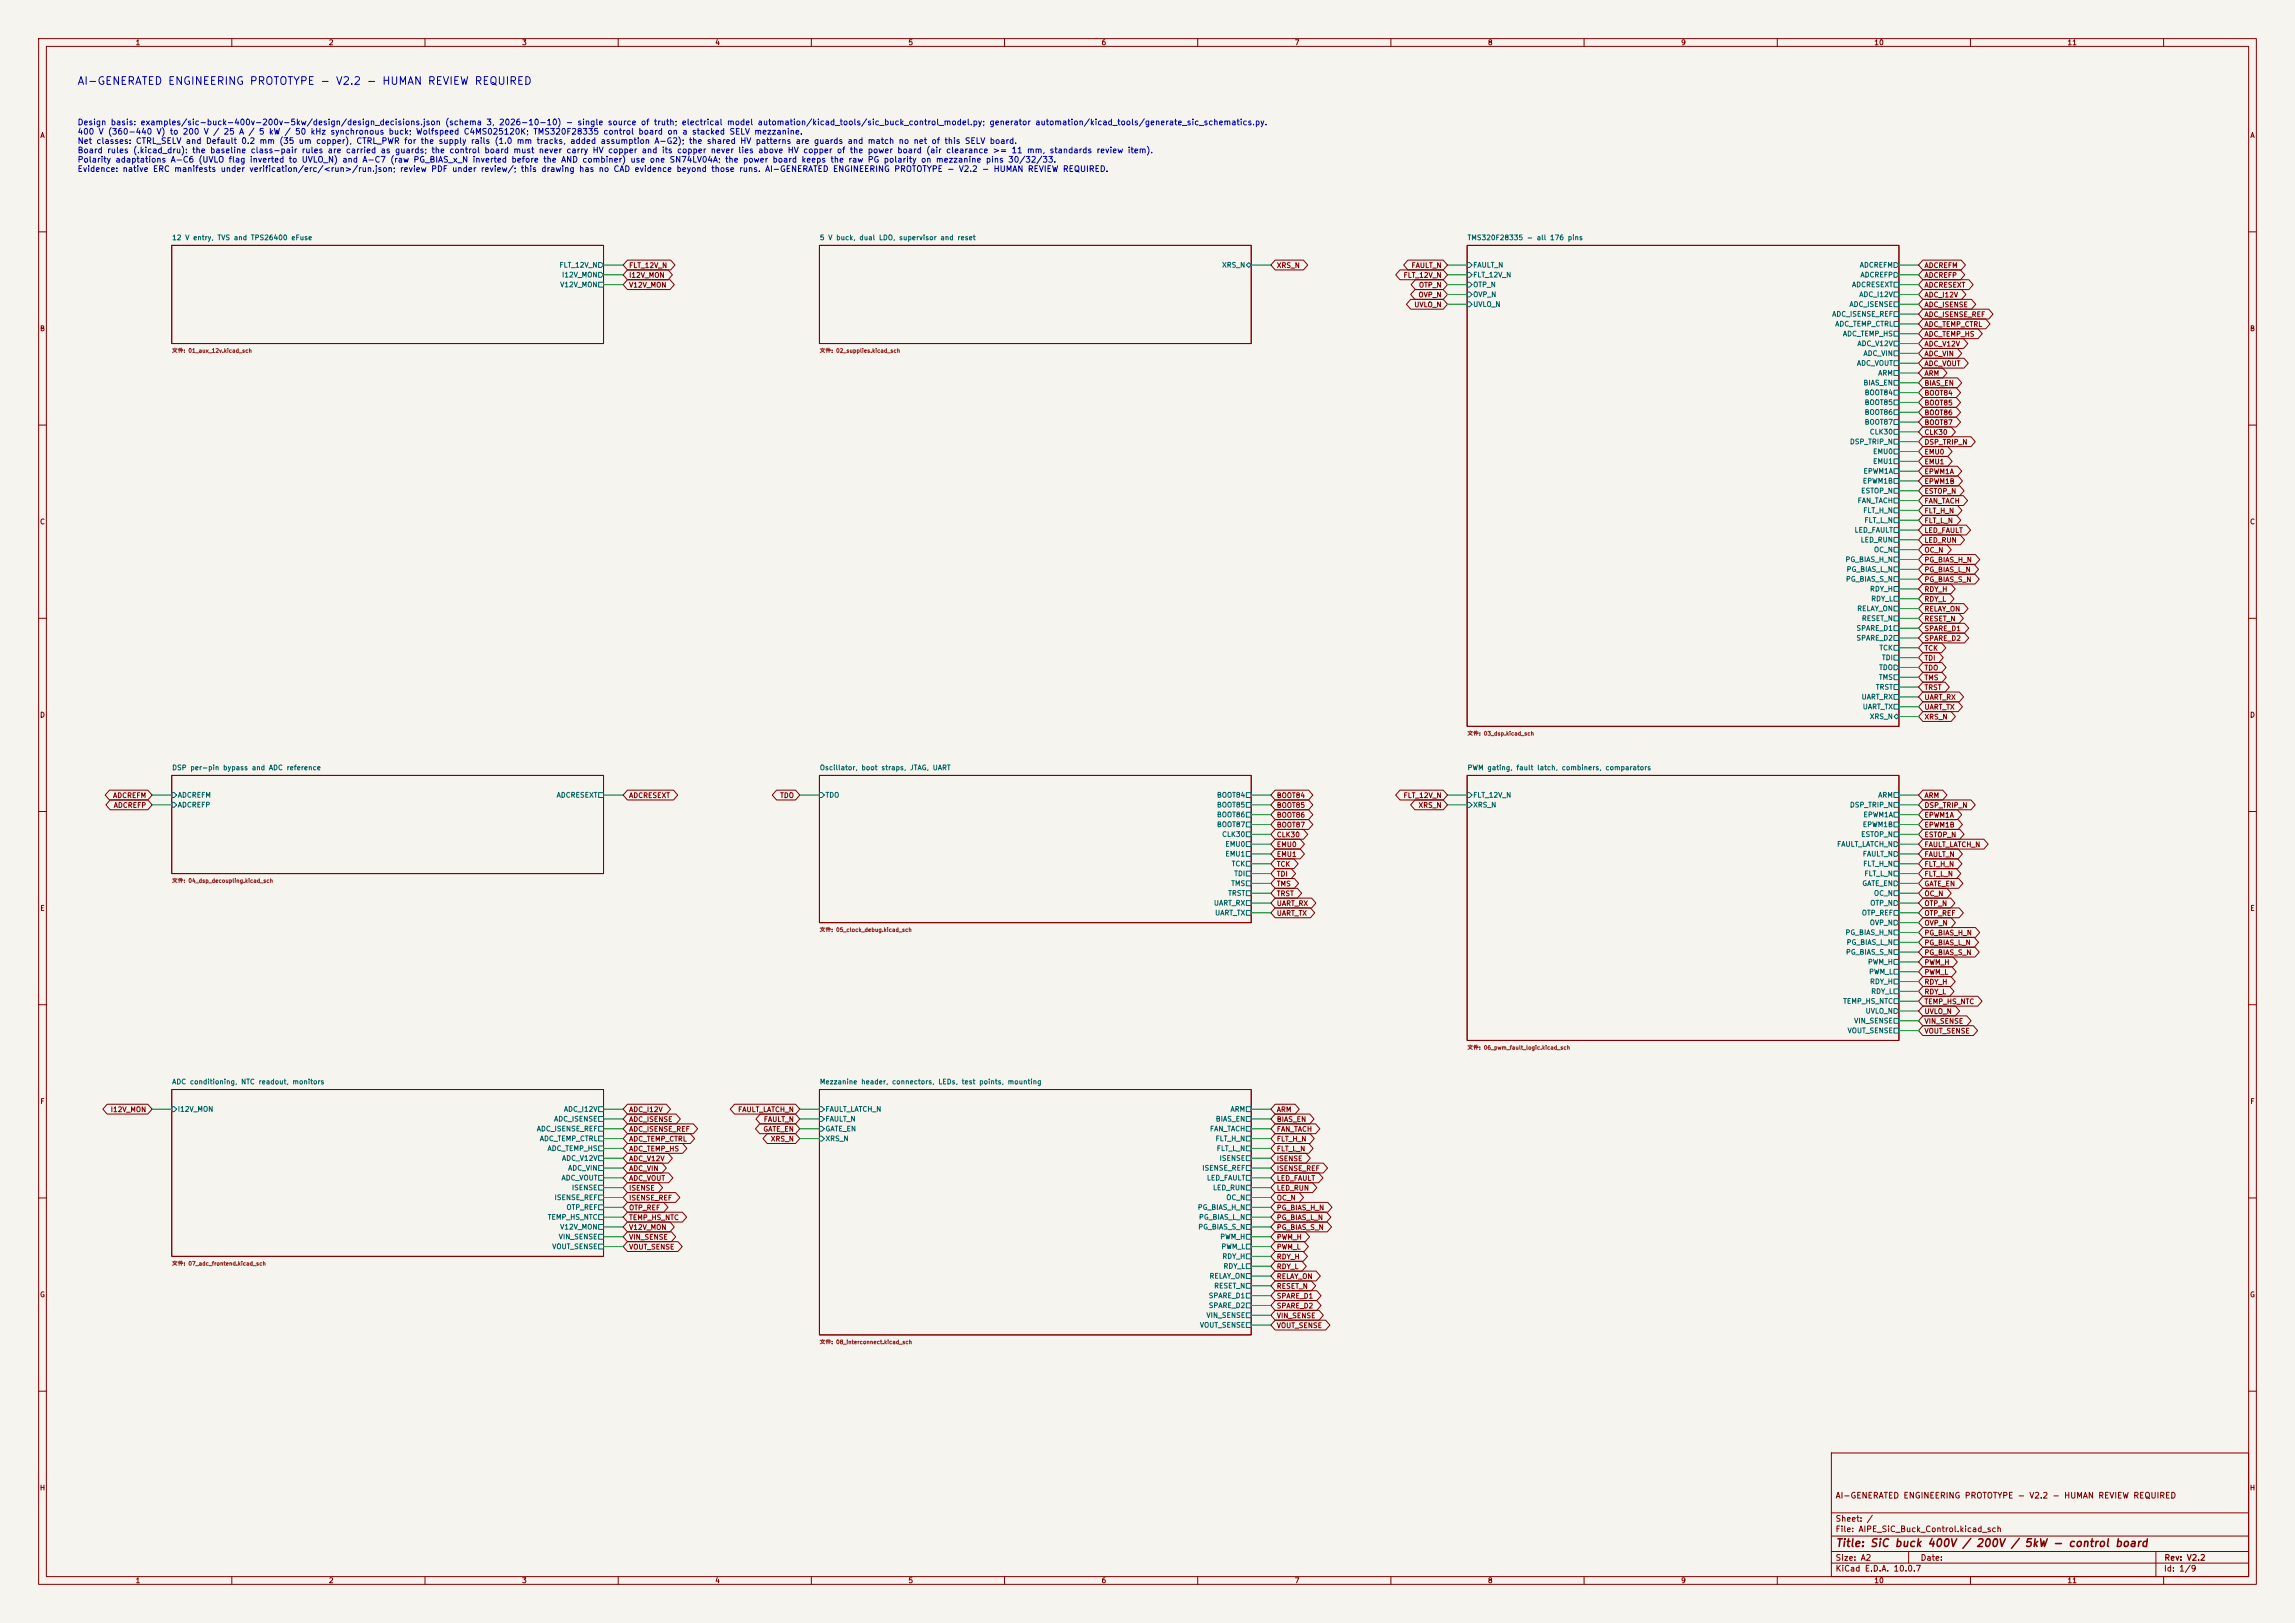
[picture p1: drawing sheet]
<svg xmlns="http://www.w3.org/2000/svg" width="594mm" height="420mm" viewBox="0 0 594 420" stroke-linecap="round" stroke-linejoin="round" font-family="sans-serif">
<defs><g id="words">
<text font-size="2" fill="#0000c2" x="19.9" y="22.4">AI-GENERATED ENGINEERING PROTOTYPE - V2.2 - HUMAN REVIEW REQUIRED</text>
<text font-size="2" fill="#840000" x="475" y="400.8">Title: SiC buck 400V / 200V / 5kW - control board</text>
<g font-size="1.5" fill="#0000c2">
<text x="20" y="32.8">Design basis: examples/sic-buck-400v-200v-5kw/design/design_decisions.json (schema 3, 2026-10-10) - single source of truth; electrical model automation/kicad_tools/sic_buck_control_model.py; generator automation/kicad_tools/generate_sic_schematics.py.</text>
<text x="20" y="35.2">400 V (360-440 V) to 200 V / 25 A / 5 kW / 50 kHz synchronous buck; Wolfspeed C4MS025120K; TMS320F28335 control board on a stacked SELV mezzanine.</text>
<text x="20" y="37.6">Net classes: CTRL_SELV and Default 0.2 mm (35 um copper), CTRL_PWR for the supply rails (1.0 mm tracks, added assumption A-G2); the shared HV patterns are guards and match no net of this SELV board.</text>
<text x="20" y="40">Board rules (.kicad_dru): the baseline class-pair rules are carried as guards; the control board must never carry HV copper and its copper never lies above HV copper of the power board (air clearance &gt;= 11 mm, standards review item).</text>
<text x="20" y="42.4">Polarity adaptations A-C6 (UVLO flag inverted to UVLO_N) and A-C7 (raw PG_BIAS_x_N inverted before the AND combiner) use one SN74LV04A; the power board keeps the raw PG polarity on mezzanine pins 30/32/33.</text>
<text x="20" y="44.8">Evidence: native ERC manifests under verification/erc/&lt;run&gt;/run.json; review PDF under review/; this drawing has no CAD evidence beyond those runs. AI-GENERATED ENGINEERING PROTOTYPE - V2.2 - HUMAN REVIEW REQUIRED.</text>
</g>
<g font-size="1.5" fill="#840000">
<text x="475" y="388.1">AI-GENERATED ENGINEERING PROTOTYPE - V2.2 - HUMAN REVIEW REQUIRED</text>
<text x="475" y="394.1">Sheet: /</text>
<text x="475" y="396.8">File: AIPE_SiC_Buck_Control.kicad_sch</text>
<text x="475" y="407">KiCad E.D.A. 10.0.7</text>
<text x="475" y="404.2">Size: A2</text>
<text x="497" y="404.2">Date:</text>
<text x="560" y="407">Id: 1/9</text>
<text x="560.1" y="404.2">Rev: V2.2</text>
</g>
<g font-size="1.3" fill="#840000">
<text x="35" y="12">1</text>
<text x="85" y="12">2</text>
<text x="135" y="12">3</text>
<text x="185" y="12">4</text>
<text x="235" y="12">5</text>
<text x="285" y="12">6</text>
<text x="335" y="12">7</text>
<text x="385" y="12">8</text>
<text x="435" y="12">9</text>
<text x="485" y="12">10</text>
<text x="535" y="12">11</text>
<text x="10.3" y="36">A</text>
<text x="582.3" y="36">A</text>
<text x="162.7" y="69.6">FLT_12V_N</text>
<text x="330.3" y="69.6">XRS_N</text>
<text x="365.2" y="69.6">FAULT_N</text>
<text x="498" y="69.6">ADCREFM</text>
<text x="162.7" y="72.2">I12V_MON</text>
<text x="162.7" y="74.7">V12V_MON</text>
<text x="363.1" y="72.2">FLT_12V_N</text>
<text x="367" y="77.3">OVP_N</text>
<text x="367.1" y="74.7">OTP_N</text>
<text x="498" y="72.2">ADCREFP</text>
<text x="498" y="74.7">ADCRESEXT</text>
<text x="498" y="77.3">ADC_I12V</text>
<text x="365.9" y="79.8">UVLO_N</text>
<text x="498" y="79.8">ADC_ISENSE</text>
<text x="498" y="82.3">ADC_ISENSE_REF</text>
<text x="10.2" y="86">B</text>
<text x="498" y="84.9">ADC_TEMP_CTRL</text>
<text x="498" y="87.4">ADC_TEMP_HS</text>
<text x="498" y="90">ADC_V12V</text>
<text x="582.2" y="86">B</text>
<text x="498" y="92.5">ADC_VIN</text>
<text x="498" y="95">ADC_VOUT</text>
<text x="498" y="97.6">ARM</text>
<text x="498" y="100.1">BIAS_EN</text>
<text x="498" y="102.7">BOOT84</text>
<text x="498" y="105.2">BOOT85</text>
<text x="498" y="107.7">BOOT86</text>
<text x="498" y="110.3">BOOT87</text>
<text x="498" y="112.8">CLK30</text>
<text x="498" y="115.4">DSP_TRIP_N</text>
<text x="498" y="117.9">EMU0</text>
<text x="498" y="120.4">EMU1</text>
<text x="498" y="123">EPWM1A</text>
<text x="498" y="125.5">EPWM1B</text>
<text x="498" y="128.1">ESTOP_N</text>
<text x="498" y="130.6">FAN_TACH</text>
<text x="10.2" y="136">C</text>
<text x="498" y="133.1">FLT_H_N</text>
<text x="498" y="135.7">FLT_L_N</text>
<text x="582.2" y="136">C</text>
<text x="498" y="138.2">LED_FAULT</text>
<text x="498" y="140.8">LED_RUN</text>
<text x="498" y="143.3">OC_N</text>
<text x="498" y="145.8">PG_BIAS_H_N</text>
<text x="498" y="148.4">PG_BIAS_L_N</text>
<text x="498" y="150.9">PG_BIAS_S_N</text>
<text x="498" y="153.5">RDY_H</text>
<text x="498" y="156">RDY_L</text>
<text x="498" y="158.5">RELAY_ON</text>
<text x="498" y="161.1">RESET_N</text>
<text x="498" y="166.2">SPARE_D2</text>
<text x="498" y="163.6">SPARE_D1</text>
<text x="498" y="168.7">TCK</text>
<text x="498" y="171.2">TDI</text>
<text x="498" y="173.8">TDO</text>
<text x="498" y="176.3">TMS</text>
<text x="498" y="178.9">TRST</text>
<text x="10.2" y="186">D</text>
<text x="498" y="181.4">UART_RX</text>
<text x="498" y="183.9">UART_TX</text>
<text x="582.2" y="186">D</text>
<text x="498" y="186.5">XRS_N</text>
<text x="29.1" y="206.8">ADCREFM</text>
<text x="29.3" y="209.3">ADCREFP</text>
<text x="162.7" y="206.8">ADCRESEXT</text>
<text x="201.8" y="206.8">TDO</text>
<text x="330.3" y="206.8">BOOT84</text>
<text x="330.3" y="209.3">BOOT85</text>
<text x="363.1" y="206.8">FLT_12V_N</text>
<text x="367" y="209.3">XRS_N</text>
<text x="498" y="206.8">ARM</text>
<text x="498" y="209.3">DSP_TRIP_N</text>
<text x="330.3" y="214.4">BOOT87</text>
<text x="330.3" y="211.9">BOOT86</text>
<text x="498" y="211.9">EPWM1A</text>
<text x="498" y="214.4">EPWM1B</text>
<text x="330.3" y="217">CLK30</text>
<text x="330.3" y="219.5">EMU0</text>
<text x="498" y="217">ESTOP_N</text>
<text x="498" y="219.5">FAULT_LATCH_N</text>
<text x="330.3" y="227.1">TDI</text>
<text x="330.3" y="222">EMU1</text>
<text x="330.3" y="224.6">TCK</text>
<text x="498" y="222">FAULT_N</text>
<text x="498" y="224.6">FLT_H_N</text>
<text x="498" y="227.1">FLT_L_N</text>
<text x="330.3" y="229.7">TMS</text>
<text x="330.3" y="232.2">TRST</text>
<text x="498" y="229.7">GATE_EN</text>
<text x="498" y="232.2">OC_N</text>
<text x="10.3" y="236">E</text>
<text x="330.3" y="234.7">UART_RX</text>
<text x="330.3" y="237.3">UART_TX</text>
<text x="498" y="234.7">OTP_N</text>
<text x="498" y="237.3">OTP_REF</text>
<text x="498" y="239.8">OVP_N</text>
<text x="582.3" y="236">E</text>
<text x="498" y="242.4">PG_BIAS_H_N</text>
<text x="498" y="244.9">PG_BIAS_L_N</text>
<text x="498" y="247.4">PG_BIAS_S_N</text>
<text x="498" y="250">PWM_H</text>
<text x="498" y="252.5">PWM_L</text>
<text x="498" y="255.1">RDY_H</text>
<text x="498" y="257.6">RDY_L</text>
<text x="498" y="260.1">TEMP_HS_NTC</text>
<text x="498" y="262.7">UVLO_N</text>
<text x="498" y="265.2">VIN_SENSE</text>
<text x="498" y="267.8">VOUT_SENSE</text>
<text x="10.3" y="286">F</text>
<text x="582.3" y="286">F</text>
<text x="28.5" y="288.1">I12V_MON</text>
<text x="162.7" y="288.1">ADC_I12V</text>
<text x="162.7" y="290.6">ADC_ISENSE</text>
<text x="162.7" y="293.2">ADC_ISENSE_REF</text>
<text x="190.9" y="288.1">FAULT_LATCH_N</text>
<text x="197.4" y="293.2">GATE_EN</text>
<text x="197.6" y="290.6">FAULT_N</text>
<text x="330.3" y="288.1">ARM</text>
<text x="330.3" y="290.6">BIAS_EN</text>
<text x="330.3" y="293.2">FAN_TACH</text>
<text x="162.7" y="295.7">ADC_TEMP_CTRL</text>
<text x="162.7" y="298.2">ADC_TEMP_HS</text>
<text x="199.4" y="295.7">XRS_N</text>
<text x="330.3" y="295.7">FLT_H_N</text>
<text x="330.3" y="298.2">FLT_L_N</text>
<text x="162.7" y="300.8">ADC_V12V</text>
<text x="162.7" y="303.3">ADC_VIN</text>
<text x="162.7" y="305.9">ADC_VOUT</text>
<text x="330.3" y="300.8">ISENSE</text>
<text x="330.3" y="303.3">ISENSE_REF</text>
<text x="330.3" y="305.9">LED_FAULT</text>
<text x="162.7" y="308.4">ISENSE</text>
<text x="162.7" y="310.9">ISENSE_REF</text>
<text x="330.3" y="308.4">LED_RUN</text>
<text x="330.3" y="310.9">OC_N</text>
<text x="162.7" y="313.5">OTP_REF</text>
<text x="162.7" y="316">TEMP_HS_NTC</text>
<text x="330.3" y="313.5">PG_BIAS_H_N</text>
<text x="330.3" y="316">PG_BIAS_L_N</text>
<text x="162.7" y="318.6">V12V_MON</text>
<text x="162.7" y="321.1">VIN_SENSE</text>
<text x="162.7" y="323.6">VOUT_SENSE</text>
<text x="330.3" y="318.6">PG_BIAS_S_N</text>
<text x="330.3" y="321.1">PWM_H</text>
<text x="330.3" y="323.6">PWM_L</text>
<text x="330.3" y="326.2">RDY_H</text>
<text x="330.3" y="328.7">RDY_L</text>
<text x="10.2" y="336">G</text>
<text x="330.3" y="331.3">RELAY_ON</text>
<text x="330.3" y="333.8">RESET_N</text>
<text x="582.2" y="336">G</text>
<text x="330.3" y="336.3">SPARE_D1</text>
<text x="330.3" y="338.9">SPARE_D2</text>
<text x="330.3" y="341.4">VIN_SENSE</text>
<text x="330.3" y="344">VOUT_SENSE</text>
<text x="10.2" y="386">H</text>
<text x="582.2" y="386">H</text>
<text x="35" y="410">1</text>
<text x="85" y="410">2</text>
<text x="135" y="410">3</text>
<text x="185" y="410">4</text>
<text x="235" y="410">5</text>
<text x="285" y="410">6</text>
<text x="335" y="410">7</text>
<text x="385" y="410">8</text>
<text x="435" y="410">9</text>
<text x="485" y="410">10</text>
<text x="535" y="410">11</text>
</g>
<g font-size="1.3" fill="#006464">
<text x="44.4" y="62.5">12 V entry, TVS and TPS26400 eFuse</text>
<text x="212.1" y="62.5">5 V buck, dual LDO, supervisor and reset</text>
<text x="379.7" y="62.5">TMS320F28335 - all 176 pins</text>
<text x="144.7" y="69.5">FLT_12V_N</text>
<text x="316.2" y="69.5">XRS_N</text>
<text x="381.2" y="69.5">FAULT_N</text>
<text x="481.2" y="69.5">ADCREFM</text>
<text x="144.8" y="74.6">V12V_MON</text>
<text x="145.3" y="72.1">I12V_MON</text>
<text x="381.2" y="72.1">FLT_12V_N</text>
<text x="381.2" y="74.6">OTP_N</text>
<text x="381.2" y="77.2">OVP_N</text>
<text x="479.2" y="74.6">ADCRESEXT</text>
<text x="481.1" y="77.2">ADC_I12V</text>
<text x="481.4" y="72.1">ADCREFP</text>
<text x="381.2" y="79.7">UVLO_N</text>
<text x="474.1" y="82.2">ADC_ISENSE_REF</text>
<text x="478.6" y="79.7">ADC_ISENSE</text>
<text x="474.9" y="84.8">ADC_TEMP_CTRL</text>
<text x="476.9" y="87.3">ADC_TEMP_HS</text>
<text x="480.6" y="89.9">ADC_V12V</text>
<text x="480.5" y="94.9">ADC_VOUT</text>
<text x="482.2" y="92.4">ADC_VIN</text>
<text x="482.2" y="100">BIAS_EN</text>
<text x="486" y="97.5">ARM</text>
<text x="482.5" y="102.6">BOOT84</text>
<text x="482.5" y="105.1">BOOT85</text>
<text x="482.5" y="107.6">BOOT86</text>
<text x="482.5" y="110.2">BOOT87</text>
<text x="483.8" y="112.7">CLK30</text>
<text x="478.7" y="115.3">DSP_TRIP_N</text>
<text x="484.7" y="117.8">EMU0</text>
<text x="482" y="125.4">EPWM1B</text>
<text x="482.2" y="122.9">EPWM1A</text>
<text x="484.7" y="120.3">EMU1</text>
<text x="480.7" y="130.5">FAN_TACH</text>
<text x="481.6" y="128">ESTOP_N</text>
<text x="482.1" y="133">FLT_H_N</text>
<text x="482.4" y="135.6">FLT_L_N</text>
<text x="479.9" y="138.1">LED_FAULT</text>
<text x="481.5" y="140.7">LED_RUN</text>
<text x="484.9" y="143.2">OC_N</text>
<text x="477.5" y="145.7">PG_BIAS_H_N</text>
<text x="477.8" y="148.3">PG_BIAS_L_N</text>
<text x="477.6" y="150.8">PG_BIAS_S_N</text>
<text x="483.9" y="153.4">RDY_H</text>
<text x="484.2" y="155.9">RDY_L</text>
<text x="480.5" y="158.4">RELAY_ON</text>
<text x="481.8" y="161">RESET_N</text>
<text x="480.4" y="163.5">SPARE_D1</text>
<text x="480.4" y="166.1">SPARE_D2</text>
<text x="486.2" y="173.7">TDO</text>
<text x="486.3" y="168.6">TCK</text>
<text x="487" y="171.1">TDI</text>
<text x="485.4" y="178.8">TRST</text>
<text x="486.2" y="176.2">TMS</text>
<text x="481.7" y="181.3">UART_RX</text>
<text x="482" y="183.8">UART_TX</text>
<text x="483.8" y="186.4">XRS_N</text>
<text x="44.4" y="199.6">DSP per-pin bypass and ADC reference</text>
<text x="212.1" y="199.6">Oscillator, boot straps, JTAG, UART</text>
<text x="379.7" y="199.6">PWM gating, fault latch, combiners, comparators</text>
<text x="45.9" y="206.7">ADCREFM</text>
<text x="45.9" y="209.2">ADCREFP</text>
<text x="143.9" y="206.7">ADCRESEXT</text>
<text x="213.5" y="206.7">TDO</text>
<text x="314.8" y="206.7">BOOT84</text>
<text x="314.8" y="209.2">BOOT85</text>
<text x="381.2" y="206.7">FLT_12V_N</text>
<text x="381.2" y="209.2">XRS_N</text>
<text x="478.7" y="209.2">DSP_TRIP_N</text>
<text x="486" y="206.7">ARM</text>
<text x="314.8" y="211.8">BOOT86</text>
<text x="314.8" y="214.3">BOOT87</text>
<text x="482" y="214.3">EPWM1B</text>
<text x="482.2" y="211.8">EPWM1A</text>
<text x="316.2" y="216.9">CLK30</text>
<text x="317" y="219.4">EMU0</text>
<text x="317" y="221.9">EMU1</text>
<text x="475.3" y="219.4">FAULT_LATCH_N</text>
<text x="481.6" y="216.9">ESTOP_N</text>
<text x="482" y="221.9">FAULT_N</text>
<text x="318.7" y="224.5">TCK</text>
<text x="319.3" y="227">TDI</text>
<text x="482.1" y="224.5">FLT_H_N</text>
<text x="482.4" y="227">FLT_L_N</text>
<text x="317.7" y="232.1">TRST</text>
<text x="318.5" y="229.6">TMS</text>
<text x="481.9" y="229.6">GATE_EN</text>
<text x="484.9" y="232.1">OC_N</text>
<text x="314.1" y="234.6">UART_RX</text>
<text x="314.4" y="237.2">UART_TX</text>
<text x="481.8" y="237.2">OTP_REF</text>
<text x="483.8" y="239.7">OVP_N</text>
<text x="483.9" y="234.6">OTP_N</text>
<text x="477.5" y="242.3">PG_BIAS_H_N</text>
<text x="477.8" y="244.8">PG_BIAS_L_N</text>
<text x="477.6" y="247.3">PG_BIAS_S_N</text>
<text x="483.3" y="249.9">PWM_H</text>
<text x="483.6" y="252.4">PWM_L</text>
<text x="483.9" y="255">RDY_H</text>
<text x="484.2" y="257.5">RDY_L</text>
<text x="476.9" y="260">TEMP_HS_NTC</text>
<text x="482.7" y="262.6">UVLO_N</text>
<text x="478.1" y="267.7">VOUT_SENSE</text>
<text x="479.8" y="265.1">VIN_SENSE</text>
<text x="44.4" y="280.9">ADC conditioning, NTC readout, monitors</text>
<text x="212.1" y="280.9">Mezzanine header, connectors, LEDs, test points, mounting</text>
<text x="45.9" y="288">I12V_MON</text>
<text x="145.8" y="288">ADC_I12V</text>
<text x="213.5" y="288">FAULT_LATCH_N</text>
<text x="318.4" y="288">ARM</text>
<text x="138.8" y="293.1">ADC_ISENSE_REF</text>
<text x="143.3" y="290.5">ADC_ISENSE</text>
<text x="213.5" y="290.5">FAULT_N</text>
<text x="213.5" y="293.1">GATE_EN</text>
<text x="313" y="293.1">FAN_TACH</text>
<text x="314.5" y="290.5">BIAS_EN</text>
<text x="139.6" y="295.6">ADC_TEMP_CTRL</text>
<text x="141.6" y="298.1">ADC_TEMP_HS</text>
<text x="213.5" y="295.6">XRS_N</text>
<text x="314.5" y="295.6">FLT_H_N</text>
<text x="314.8" y="298.1">FLT_L_N</text>
<text x="145.2" y="305.8">ADC_VOUT</text>
<text x="145.3" y="300.7">ADC_V12V</text>
<text x="146.9" y="303.2">ADC_VIN</text>
<text x="311" y="303.2">ISENSE_REF</text>
<text x="312.2" y="305.8">LED_FAULT</text>
<text x="315.5" y="300.7">ISENSE</text>
<text x="143.4" y="310.8">ISENSE_REF</text>
<text x="147.9" y="308.3">ISENSE</text>
<text x="313.8" y="308.3">LED_RUN</text>
<text x="317.3" y="310.8">OC_N</text>
<text x="141.6" y="315.9">TEMP_HS_NTC</text>
<text x="146.5" y="313.4">OTP_REF</text>
<text x="309.9" y="313.4">PG_BIAS_H_N</text>
<text x="310.2" y="315.9">PG_BIAS_L_N</text>
<text x="142.8" y="323.5">VOUT_SENSE</text>
<text x="144.5" y="321">VIN_SENSE</text>
<text x="144.8" y="318.5">V12V_MON</text>
<text x="310" y="318.5">PG_BIAS_S_N</text>
<text x="315.7" y="321">PWM_H</text>
<text x="316" y="323.5">PWM_L</text>
<text x="316.2" y="326.1">RDY_H</text>
<text x="316.5" y="328.6">RDY_L</text>
<text x="312.9" y="331.2">RELAY_ON</text>
<text x="314.1" y="333.7">RESET_N</text>
<text x="312.1" y="341.3">VIN_SENSE</text>
<text x="312.7" y="336.2">SPARE_D1</text>
<text x="312.7" y="338.8">SPARE_D2</text>
<text x="310.4" y="343.9">VOUT_SENSE</text>
</g>
<g font-size="1" fill="#725600">
<text x="44.5" y="91.5">文件: 01_aux_12v.kicad_sch</text>
<text x="212.1" y="91.5">文件: 02_supplies.kicad_sch</text>
<text x="379.7" y="190.6">文件: 03_dsp.kicad_sch</text>
<text x="44.5" y="228.7">文件: 04_dsp_decoupling.kicad_sch</text>
<text x="212.1" y="241.4">文件: 05_clock_debug.kicad_sch</text>
<text x="379.7" y="271.9">文件: 06_pwm_fault_logic.kicad_sch</text>
<text x="44.5" y="327.7">文件: 07_adc_frontend.kicad_sch</text>
<text x="212.1" y="348.1">文件: 08_interconnect.kicad_sch</text>
</g>
</g></defs>
<path d="M0 0h594v420h-594z" fill="#f5f4ef" stroke="#f5f4ef" stroke-width=".26"/>
<g fill="none" stroke="#840000" stroke-width=".26">
<path d="M10 10h574v400h-574zM12 12h570v396h-570zM60 10v2M110 10v2M160 10v2M210 10v2M260 10v2M310 10v2M360 10v2M410 10v2M460 10v2M510 10v2"/>
<path d="M560 10v2M10 60h2M44.4 63.5h111.8v25.4h-111.8zM162.4 69.8h10.5l1.1 1.3-1.1 1.3h-10.5l-1.1-1.3zM162.4 72.4h11l1.1 1.3-1.1 1.2h-11l-1.1-1.2zM162.4 67.3h11.2l1.1 1.3-1.1 1.3h-11.2l-1.1-1.3zM212.1 63.5h111.7v25.4h-111.7zM330 67.3h7.4l1.1 1.3-1.1 1.3h-7.4l-1.1-1.3zM362.3 69.8h11.2l1.1 1.3-1.1 1.3h-11.2l-1.1-1.3zM364.4 67.3h9.1l1.1 1.3-1.1 1.3h-9.1l-1.1-1.3zM365.1 77.5h8.4l1.1 1.2-1.1 1.3h-8.4l-1.1-1.3zM366.2 74.9h7.3l1.1 1.3-1.1 1.3h-7.3l-1.1-1.3z"/>
<path d="M366.3 72.4h7.2l1.1 1.3-1.1 1.2h-7.2l-1.1-1.2zM379.7 63.5h111.8v124.5h-111.8zM497.7 67.3h9.9l1.1 1.3-1.1 1.3h-9.9l-1.1-1.3zM497.7 69.8h9.7l1.1 1.3-1.1 1.3h-9.7l-1.1-1.3zM497.7 72.4h11.9l1.1 1.3-1.1 1.2h-11.9l-1.1-1.2zM497.7 74.9h10l1.1 1.3-1.1 1.3h-10l-1.1-1.3zM497.7 77.5h12.6l1.1 1.2-1.1 1.3h-12.6l-1.1-1.3zM582 60h2M497.7 80h17l1.2 1.3-1.2 1.3h-17l-1.1-1.3zM497.7 82.5h16.3l1.1 1.3-1.1 1.3h-16.3l-1.1-1.3zM497.7 85.1h14.3l1.1 1.3-1.1 1.2h-14.3l-1.1-1.2zM497.7 87.6h10.5l1.1 1.3-1.1 1.3h-10.5l-1.1-1.3z"/>
<path d="M497.7 90.2h8.9l1.1 1.2-1.1 1.3h-8.9l-1.1-1.3zM497.7 92.7h10.6l1.1 1.3-1.1 1.3h-10.6l-1.1-1.3zM497.7 95.2h5.1l1.1 1.3-1.1 1.3h-5.1l-1.1-1.3zM497.7 97.8h8.9l1.1 1.3-1.1 1.2h-8.9l-1.1-1.2zM10 110h2M497.7 100.3h8.6l1.1 1.3-1.1 1.3h-8.6l-1.1-1.3zM497.7 102.9h8.6l1.1 1.2-1.1 1.3h-8.6l-1.1-1.3zM497.7 105.4h8.6l1.1 1.3-1.1 1.3h-8.6l-1.1-1.3zM497.7 107.9h8.6l1.1 1.3-1.1 1.3h-8.6l-1.1-1.3zM497.7 110.5h7.3l1.1 1.3-1.1 1.2h-7.3l-1.1-1.2zM497.7 113h12.4l1.2 1.3-1.2 1.3h-12.4l-1.1-1.3zM497.7 115.6h6.5l1.1 1.2-1.1 1.3h-6.5l-1.1-1.3z"/>
<path d="M497.7 118.1h6.5l1.1 1.3-1.1 1.3h-6.5l-1.1-1.3zM582 110h2M497.7 120.6h8.9l1.1 1.3-1.1 1.3h-8.9l-1.1-1.3zM497.7 123.2h9.1l1.1 1.3-1.1 1.2h-9.1l-1.1-1.2zM497.7 125.7h9.5l1.2 1.3-1.2 1.3h-9.5l-1.1-1.3zM497.7 128.3h10.4l1.2 1.2-1.2 1.3h-10.4l-1.1-1.3zM497.7 130.8h9l1.1 1.3-1.1 1.3h-9l-1.1-1.3zM497.7 133.3h8.7l1.1 1.3-1.1 1.3h-8.7l-1.1-1.3zM497.7 135.9h11.2l1.1 1.3-1.1 1.2h-11.2l-1.1-1.2zM497.7 138.4h9.7l1.1 1.3-1.1 1.3h-9.7l-1.1-1.3zM497.7 141h6.2l1.1 1.2-1.1 1.3h-6.2l-1.1-1.3zM497.7 143.5h13.6l1.1 1.3-1.1 1.3h-13.6l-1.1-1.3z"/>
<path d="M497.7 146h13.3l1.1 1.3-1.1 1.3h-13.3l-1.1-1.3zM497.7 148.6h13.5l1.1 1.3-1.1 1.2h-13.5l-1.1-1.2zM497.7 151.1h7.2l1.2 1.3-1.2 1.3h-7.2l-1.1-1.3zM497.7 153.7h6.9l1.2 1.2-1.2 1.3h-6.9l-1.1-1.3zM497.7 156.2h10.6l1.1 1.3-1.1 1.3h-10.6l-1.1-1.3zM497.7 158.7h9.4l1.1 1.3-1.1 1.3h-9.4l-1.1-1.3zM10 160h2M497.7 163.8h10.7l1.2 1.3-1.2 1.3h-10.7l-1.1-1.3zM497.7 161.3h10.7l1.2 1.3-1.2 1.2h-10.7l-1.1-1.2zM497.7 166.4h4.8l1.1 1.2-1.1 1.3h-4.8l-1.1-1.3zM497.7 168.9h4.2l1.1 1.3-1.1 1.3h-4.2l-1.1-1.3zM497.7 171.4h4.9l1.1 1.3-1.1 1.3h-4.9l-1.1-1.3z"/>
<path d="M497.7 174h4.9l1.2 1.3-1.2 1.2h-4.9l-1.1-1.2zM497.7 176.5h5.7l1.1 1.3-1.1 1.3h-5.7l-1.1-1.3zM497.7 179.1h9.4l1.1 1.2-1.1 1.3h-9.4l-1.1-1.3zM582 160h2M497.7 181.6h9.1l1.1 1.3-1.1 1.3h-9.1l-1.1-1.3zM497.7 184.1h7.3l1.1 1.3-1.1 1.3h-7.3l-1.1-1.3zM10 210h2M28.3 204.5h10l1.1 1.2-1.1 1.3h-10l-1.1-1.3zM28.5 207h9.8l1.1 1.3-1.1 1.3h-9.8l-1.1-1.3zM44.4 200.7h111.8v25.4h-111.8zM162.4 204.5h11.9l1.1 1.2-1.1 1.3h-11.9l-1.1-1.3zM201 204.5h4.9l1.1 1.2-1.1 1.3h-4.9l-1.1-1.3z"/>
<path d="M212.1 200.7h111.7v38.1h-111.7zM330 212.1h8.7l1.1 1.3-1.1 1.2h-8.7l-1.1-1.2zM330 214.6h7.4l1.1 1.3-1.1 1.3h-7.4l-1.1-1.3zM330 217.2h6.5l1.1 1.2-1.1 1.3h-6.5l-1.1-1.3zM330 219.7h6.5l1.1 1.3-1.1 1.3h-6.5l-1.1-1.3zM330 204.5h8.7l1.1 1.2-1.1 1.3h-8.7l-1.1-1.3zM330 207h8.7l1.1 1.3-1.1 1.3h-8.7l-1.1-1.3zM330 209.5h8.7l1.1 1.3-1.1 1.3h-8.7l-1.1-1.3zM362.3 204.5h11.2l1.1 1.2-1.1 1.3h-11.2l-1.1-1.3zM366.2 207h7.3l1.1 1.3-1.1 1.3h-7.3l-1.1-1.3zM379.7 200.7h111.8v68.5h-111.8zM497.7 204.5h5.1l1.1 1.2-1.1 1.3h-5.1l-1.1-1.3z"/>
<path d="M497.7 207h12.4l1.2 1.3-1.2 1.3h-12.4l-1.1-1.3zM497.7 209.5h8.9l1.1 1.3-1.1 1.3h-8.9l-1.1-1.3zM497.7 212.1h9.1l1.1 1.3-1.1 1.2h-9.1l-1.1-1.2zM497.7 214.6h9.5l1.2 1.3-1.2 1.3h-9.5l-1.1-1.3zM497.7 217.2h15.8l1.1 1.2-1.1 1.3h-15.8l-1.1-1.3zM497.7 219.7h9.1l1.1 1.3-1.1 1.3h-9.1l-1.1-1.3zM582 210h2M330 224.8h4.2l1.1 1.3-1.1 1.2h-4.2l-1.1-1.2zM330 227.3h5l1.1 1.3-1.1 1.3h-5l-1.1-1.3zM330 229.9h5.8l1.1 1.2-1.1 1.3h-5.8l-1.1-1.3zM330 222.2h4.9l1.1 1.3-1.1 1.3h-4.9l-1.1-1.3zM330 232.4h9.5l1.1 1.3-1.1 1.3h-9.5l-1.1-1.3z"/>
<path d="M330 234.9h9.2l1.1 1.3-1.1 1.3h-9.2l-1.1-1.3zM497.7 227.3h9.2l1.1 1.3-1.1 1.3h-9.2l-1.1-1.3zM497.7 229.9h6.2l1.1 1.2-1.1 1.3h-6.2l-1.1-1.3zM497.7 232.4h7.2l1.1 1.3-1.1 1.3h-7.2l-1.1-1.3zM497.7 234.9h9.4l1.1 1.3-1.1 1.3h-9.4l-1.1-1.3zM497.7 237.5h7.3l1.1 1.3-1.1 1.2h-7.3l-1.1-1.2zM497.7 222.2h9l1.1 1.3-1.1 1.3h-9l-1.1-1.3zM497.7 224.8h8.7l1.1 1.3-1.1 1.2h-8.7l-1.1-1.2zM497.7 240h13.6l1.1 1.3-1.1 1.3h-13.6l-1.1-1.3zM497.7 242.6h13.3l1.1 1.2-1.1 1.3h-13.3l-1.1-1.3zM497.7 245.1h13.5l1.1 1.3-1.1 1.3h-13.5l-1.1-1.3zM497.7 250.2h7.5l1.1 1.3-1.1 1.2h-7.5l-1.1-1.2z"/>
<path d="M497.7 252.7h7.2l1.2 1.3-1.2 1.3h-7.2l-1.1-1.3zM497.7 255.3h6.9l1.2 1.2-1.2 1.3h-6.9l-1.1-1.3zM497.7 257.8h14.2l1.1 1.3-1.1 1.3h-14.2l-1.1-1.3zM497.7 247.6h7.8l1.1 1.3-1.1 1.3h-7.8l-1.1-1.3zM10 260h2M497.7 260.3h8.4l1.1 1.3-1.1 1.3h-8.4l-1.1-1.3zM497.7 262.9h11.4l1.1 1.3-1.1 1.2h-11.4l-1.1-1.2zM497.7 265.4h13l1.2 1.3-1.2 1.3h-13l-1.1-1.3zM582 260h2M27.7 285.7h10.6l1.1 1.3-1.1 1.3h-10.6l-1.1-1.3zM44.4 281.9h111.8v43.2h-111.8zM162.4 285.7h10l1.2 1.3-1.2 1.3h-10l-1.1-1.3z"/>
<path d="M162.4 288.3h12.6l1.1 1.3-1.1 1.2h-12.6l-1.1-1.2zM162.4 290.8h17.1l1.1 1.3-1.1 1.3h-17.1l-1.1-1.3zM162.4 293.4h16.3l1.1 1.2-1.1 1.3h-16.3l-1.1-1.3zM162.4 295.9h14.3l1.1 1.3-1.1 1.3h-14.3l-1.1-1.3zM162.4 298.4h10.5l1.1 1.3-1.1 1.3h-10.5l-1.1-1.3zM190.1 285.7h15.8l1.1 1.3-1.1 1.3h-15.8l-1.1-1.3zM196.6 290.8h9.3l1.1 1.3-1.1 1.3h-9.3l-1.1-1.3zM196.8 288.3h9.1l1.1 1.3-1.1 1.2h-9.1l-1.1-1.2zM198.6 293.4h7.3l1.1 1.2-1.1 1.3h-7.3l-1.1-1.3zM212.1 281.9h111.7v63.5h-111.7zM330 285.7h5.2l1.1 1.3-1.1 1.3h-5.2l-1.1-1.3zM330 288.3h9l1.1 1.3-1.1 1.2h-9l-1.1-1.2z"/>
<path d="M330 290.8h10.5l1.1 1.3-1.1 1.3h-10.5l-1.1-1.3zM330 293.4h9.1l1.1 1.2-1.1 1.3h-9.1l-1.1-1.3zM330 295.9h8.8l1.1 1.3-1.1 1.3h-8.8l-1.1-1.3zM330 298.4h8l1.1 1.3-1.1 1.3h-8l-1.1-1.3zM10 310h2M162.4 301h9l1.1 1.3-1.1 1.2h-9l-1.1-1.2zM162.4 303.5h10.6l1.2 1.3-1.2 1.3h-10.6l-1.1-1.3zM162.4 306.1h8l1.1 1.2-1.1 1.3h-8l-1.1-1.3zM162.4 311.1h9.4l1.1 1.3-1.1 1.3h-9.4l-1.1-1.3zM162.4 313.7h14.2l1.1 1.3-1.1 1.2h-14.2l-1.1-1.2zM162.4 316.2h11l1.1 1.3-1.1 1.3h-11l-1.1-1.3zM162.4 318.8h11.4l1.1 1.2-1.1 1.3h-11.4l-1.1-1.3z"/>
<path d="M162.4 308.6h12.5l1.1 1.3-1.1 1.3h-12.5l-1.1-1.3zM330 301h12.5l1.1 1.3-1.1 1.2h-12.5l-1.1-1.2zM330 303.5h11.3l1.1 1.3-1.1 1.3h-11.3l-1.1-1.3zM330 306.1h9.7l1.1 1.2-1.1 1.3h-9.7l-1.1-1.3zM330 308.6h6.3l1.1 1.3-1.1 1.3h-6.3l-1.1-1.3zM330 311.1h13.7l1.1 1.3-1.1 1.3h-13.7l-1.1-1.3zM330 313.7h13.3l1.2 1.3-1.2 1.2h-13.3l-1.1-1.2zM330 316.2h13.5l1.1 1.3-1.1 1.3h-13.5l-1.1-1.3zM330 318.8h7.8l1.2 1.2-1.2 1.3h-7.8l-1.1-1.3zM582 310h2M162.4 321.3h13.1l1.1 1.3-1.1 1.3h-13.1l-1.1-1.3zM330 321.3h7.5l1.2 1.3-1.2 1.3h-7.5l-1.1-1.3z"/>
<path d="M330 323.8h7.3l1.1 1.3-1.1 1.3h-7.3l-1.1-1.3zM330 326.4h7l1.1 1.3-1.1 1.2h-7l-1.1-1.2zM330 328.9h10.6l1.1 1.3-1.1 1.3h-10.6l-1.1-1.3zM330 331.5h9.4l1.1 1.2-1.1 1.3h-9.4l-1.1-1.3zM330 334h10.8l1.1 1.3-1.1 1.3h-10.8l-1.1-1.3zM330 336.5h10.8l1.1 1.3-1.1 1.3h-10.8l-1.1-1.3zM330 339.1h11.4l1.1 1.3-1.1 1.2h-11.4l-1.1-1.2zM330 341.6h13.1l1.1 1.3-1.1 1.3h-13.1l-1.1-1.3zM10 360h2M474 376h108v32h-108zM582 360h2M474 397.5h108"/>
<path d="M474 391.5h108M60 408v2M110 408v2M160 408v2M210 408v2M260 408v2M310 408v2M360 408v2M410 408v2M460 408v2M474 404.5h108M474 401.5h108"/>
<path d="M494 401.5v3M510 408v2M558 401.5v6.5M560 408v2"/>
</g>
<g fill="none" stroke="#006464" stroke-width=".26">
<path d="M154.9 67.9h.7l.6 .7-.6 .6h-.7zM154.9 70.5h.7l.6 .6-.6 .7h-.7zM154.9 73h1.3v1.3h-1.3zM322.6 68.6l.6-.7 .6 .7-.6 .6zM379.7 67.9h.7l.6 .7-.6 .6h-.7zM379.7 70.5h.7l.6 .6-.6 .7h-.7zM379.7 73h.7l.6 .7-.6 .6h-.7zM379.7 75.6h.7l.6 .6-.6 .6h-.7zM379.7 78.1h.7l.6 .6-.6 .7h-.7zM490.2 67.9h.7l.6 .7-.6 .6h-.7zM490.2 70.5h.7l.6 .6-.6 .7h-.7zM490.2 73h1.3v1.3h-1.3z"/>
<path d="M490.2 75.6h1.3v1.2h-1.3zM490.2 78.1h1.3v1.3h-1.3zM490.2 80.6h1.3v1.3h-1.3zM490.2 83.2h1.3v1.3h-1.3zM490.2 85.7h1.3v1.3h-1.3zM490.2 88.3h1.3v1.2h-1.3zM490.2 90.8h1.3v1.3h-1.3zM490.2 93.3h1.3v1.3h-1.3zM490.2 95.9h1.3v1.3h-1.3zM490.2 98.4h1.3v1.3h-1.3zM490.2 101h1.3v1.2h-1.3zM490.2 103.5h1.3v1.3h-1.3z"/>
<path d="M490.2 106h1.3v1.3h-1.3zM490.2 108.6h1.3v1.3h-1.3zM490.2 111.1h1.3v1.3h-1.3zM490.2 113.7h1.3v1.2h-1.3zM490.2 116.2h1.3v1.3h-1.3zM490.2 118.7h1.3v1.3h-1.3zM490.2 121.3h1.3v1.3h-1.3zM490.2 123.8h1.3v1.3h-1.3zM490.2 126.4h1.3v1.2h-1.3zM490.2 128.9h1.3v1.3h-1.3zM490.2 131.4h1.3v1.3h-1.3zM490.2 134h1.3v1.3h-1.3z"/>
<path d="M490.2 136.5h1.3v1.3h-1.3zM490.2 139.1h1.3v1.2h-1.3zM490.2 141.6h1.3v1.3h-1.3zM490.2 144.1h1.3v1.3h-1.3zM490.2 146.7h1.3v1.3h-1.3zM490.2 149.2h1.3v1.3h-1.3zM490.2 151.8h1.3v1.2h-1.3zM490.2 154.3h1.3v1.3h-1.3zM490.2 156.8h1.3v1.3h-1.3zM490.2 159.4h1.3v1.3h-1.3zM490.2 161.9h1.3v1.3h-1.3zM490.2 164.5h1.3v1.2h-1.3z"/>
<path d="M490.2 167h1.3v1.3h-1.3zM490.2 169.5h1.3v1.3h-1.3zM490.2 172.1h.7l.6 .6-.6 .7h-.7zM490.2 174.6h1.3v1.3h-1.3zM490.2 177.2h1.3v1.2h-1.3zM490.2 179.7h1.3v1.3h-1.3zM490.2 182.2h1.3v1.3h-1.3zM490.2 185.4l.7-.6 .6 .6-.6 .7zM44.4 205.1h.7l.6 .6-.6 .7h-.7zM44.4 207.6h.7l.6 .7-.6 .6h-.7zM154.9 205.1h1.3v1.3h-1.3zM212.1 205.1h.6l.7 .6-.7 .7h-.6z"/>
<path d="M322.6 205.1h1.2v1.3h-1.2zM322.6 207.6h1.2v1.3h-1.2zM322.6 210.2h1.2v1.3h-1.2zM322.6 212.7h1.2v1.3h-1.2zM322.6 215.3h1.2v1.2h-1.2zM322.6 217.8h1.2v1.3h-1.2zM379.7 205.1h.7l.6 .6-.6 .7h-.7zM379.7 207.6h.7l.6 .7-.6 .6h-.7zM490.2 205.1h1.3v1.3h-1.3zM490.2 207.6h1.3v1.3h-1.3zM490.2 210.2h1.3v1.3h-1.3zM490.2 212.7h1.3v1.3h-1.3z"/>
<path d="M490.2 215.3h1.3v1.2h-1.3zM490.2 217.8h.7l.6 .6-.6 .7h-.7zM322.6 220.3h1.2v1.3h-1.2zM322.6 222.9h1.2v1.3h-1.2zM322.6 225.4h1.2v1.3h-1.2zM322.6 228h1.2v1.2h-1.2zM322.6 230.5h1.2v1.3h-1.2zM322.6 233h1.2v1.3h-1.2zM322.6 235.6h1.2v1.3h-1.2zM490.2 220.3h.7l.6 .7-.6 .6h-.7zM490.2 222.9h1.3v1.3h-1.3zM490.2 225.4h1.3v1.3h-1.3z"/>
<path d="M490.2 228h.7l.6 .6-.6 .6h-.7zM490.2 230.5h1.3v1.3h-1.3zM490.2 233h.7l.6 .7-.6 .6h-.7zM490.2 235.6h1.3v1.3h-1.3zM490.2 238.1h.7l.6 .7-.6 .6h-.7zM490.2 240.7h1.3v1.2h-1.3zM490.2 243.2h1.3v1.3h-1.3zM490.2 245.7h1.3v1.3h-1.3zM490.2 248.3h1.3v1.3h-1.3zM490.2 250.8h1.3v1.3h-1.3zM490.2 253.4h1.3v1.2h-1.3zM490.2 255.9h1.3v1.3h-1.3z"/>
<path d="M490.2 258.4h1.3v1.3h-1.3zM490.2 261h.7l.6 .6-.6 .7h-.7zM490.2 263.5h1.3v1.3h-1.3zM490.2 266.1h1.3v1.2h-1.3zM44.4 286.4h.7l.6 .6-.6 .7h-.7zM154.9 286.4h1.3v1.3h-1.3zM154.9 288.9h1.3v1.3h-1.3zM154.9 291.5h1.3v1.2h-1.3zM154.9 294h1.3v1.3h-1.3zM154.9 296.5h1.3v1.3h-1.3zM154.9 299.1h1.3v1.3h-1.3zM212.1 286.4h.6l.7 .6-.7 .7h-.6z"/>
<path d="M212.1 288.9h.6l.7 .7-.7 .6h-.6zM212.1 291.5h.6l.7 .6-.7 .6h-.6zM212.1 294h.6l.7 .6-.7 .7h-.6zM322.6 286.4h1.2v1.3h-1.2zM322.6 288.9h1.2v1.3h-1.2zM322.6 291.5h1.2v1.2h-1.2zM322.6 294h1.2v1.3h-1.2zM322.6 296.5h1.2v1.3h-1.2zM322.6 299.1h1.2v1.3h-1.2zM154.9 301.6h1.3v1.3h-1.3zM154.9 304.2h1.3v1.2h-1.3zM154.9 306.7h1.3v1.3h-1.3z"/>
<path d="M154.9 309.2h1.3v1.3h-1.3zM154.9 311.8h1.3v1.3h-1.3zM154.9 314.3h1.3v1.3h-1.3zM154.9 316.9h1.3v1.2h-1.3zM154.9 319.4h1.3v1.3h-1.3zM322.6 301.6h1.2v1.3h-1.2zM322.6 304.2h1.2v1.2h-1.2zM322.6 306.7h1.2v1.3h-1.2zM322.6 309.2h1.2v1.3h-1.2zM322.6 311.8h1.2v1.3h-1.2zM322.6 314.3h1.2v1.3h-1.2zM322.6 316.9h1.2v1.2h-1.2z"/>
<path d="M322.6 319.4h1.2v1.3h-1.2zM154.9 321.9h1.3v1.3h-1.3zM322.6 321.9h1.2v1.3h-1.2zM322.6 324.5h1.2v1.3h-1.2zM322.6 327h1.2v1.3h-1.2zM322.6 329.6h1.2v1.2h-1.2zM322.6 332.1h1.2v1.3h-1.2zM322.6 334.6h1.2v1.3h-1.2zM322.6 337.2h1.2v1.3h-1.2zM322.6 339.7h1.2v1.3h-1.2zM322.6 342.3h1.2v1.2h-1.2z"/>
</g>
<g fill="none" stroke="#009600" stroke-width=".26">
<path d="M156.2 68.6h5.1M156.2 71.1h5.1M156.2 73.7h5.1M323.8 68.6h5.1M374.6 68.6h5.1M374.6 71.1h5.1M374.6 73.7h5.1M374.6 76.2h5.1M374.6 78.7h5.1M491.5 68.6h5.1M491.5 71.1h5.1M491.5 73.7h5.1"/>
<path d="M491.5 76.2h5.1M491.5 78.7h5.1M491.5 81.3h5.1M491.5 83.8h5.1M491.5 86.4h5.1M491.5 88.9h5.1M491.5 91.4h5.1M491.5 94h5.1M491.5 96.5h5.1M491.5 99.1h5.1M491.5 101.6h5.1M491.5 104.1h5.1"/>
<path d="M491.5 106.7h5.1M491.5 109.2h5.1M491.5 111.8h5.1M491.5 116.8h5.1M491.5 119.4h5.1M491.5 114.3h5.1M491.5 121.9h5.1M491.5 124.5h5.1M491.5 127h5.1M491.5 129.5h5.1M491.5 132.1h5.1M491.5 134.6h5.1"/>
<path d="M491.5 137.2h5.1M491.5 139.7h5.1M491.5 142.2h5.1M491.5 144.8h5.1M491.5 147.3h5.1M491.5 149.9h5.1M491.5 152.4h5.1M491.5 154.9h5.1M491.5 157.5h5.1M491.5 160h5.1M491.5 162.6h5.1M491.5 165.1h5.1"/>
<path d="M491.5 167.6h5.1M491.5 170.2h5.1M491.5 172.7h5.1M491.5 175.3h5.1M491.5 177.8h5.1M491.5 180.3h5.1M491.5 182.9h5.1M491.5 185.4h5.1M39.4 205.7h5M39.4 208.3h5M156.2 205.7h5.1M207 205.7h5.1"/>
<path d="M323.8 205.7h5.1M323.8 208.3h5.1M323.8 210.8h5.1M323.8 213.4h5.1M323.8 215.9h5.1M323.8 218.4h5.1M374.6 205.7h5.1M374.6 208.3h5.1M491.5 205.7h5.1M491.5 208.3h5.1M491.5 210.8h5.1M491.5 213.4h5.1"/>
<path d="M491.5 215.9h5.1M491.5 218.4h5.1M323.8 221h5.1M323.8 223.5h5.1M323.8 226.1h5.1M323.8 228.6h5.1M323.8 231.1h5.1M323.8 236.2h5.1M323.8 233.7h5.1M491.5 221h5.1M491.5 223.5h5.1M491.5 226.1h5.1"/>
<path d="M491.5 228.6h5.1M491.5 231.1h5.1M491.5 236.2h5.1M491.5 233.7h5.1M491.5 238.8h5.1M491.5 251.5h5.1M491.5 246.4h5.1M491.5 248.9h5.1M491.5 254h5.1M491.5 256.5h5.1M491.5 259.1h5.1M491.5 241.3h5.1"/>
<path d="M491.5 243.8h5.1M491.5 261.6h5.1M491.5 264.2h5.1M491.5 266.7h5.1M39.4 287h5M156.2 287h5.1M156.2 289.6h5.1M156.2 292.1h5.1M156.2 294.6h5.1M156.2 297.2h5.1M156.2 299.7h5.1M207 287h5.1"/>
<path d="M207 289.6h5.1M207 292.1h5.1M207 294.6h5.1M323.8 287h5.1M323.8 289.6h5.1M323.8 292.1h5.1M323.8 294.6h5.1M323.8 297.2h5.1M323.8 299.7h5.1M156.2 307.3h5.1M156.2 309.9h5.1M156.2 312.4h5.1"/>
<path d="M156.2 315h5.1M156.2 317.5h5.1M156.2 302.3h5.1M156.2 304.8h5.1M323.8 307.3h5.1M323.8 309.9h5.1M323.8 312.4h5.1M323.8 315h5.1M323.8 317.5h5.1M323.8 302.3h5.1M323.8 304.8h5.1M156.2 320h5.1"/>
<path d="M156.2 322.6h5.1M323.8 320h5.1M323.8 322.6h5.1M323.8 332.7h5.1M323.8 335.3h5.1M323.8 337.8h5.1M323.8 325.1h5.1M323.8 327.7h5.1M323.8 330.2h5.1M323.8 340.4h5.1M323.8 342.9h5.1"/>
</g>
<use href="#words"/>
</svg>
